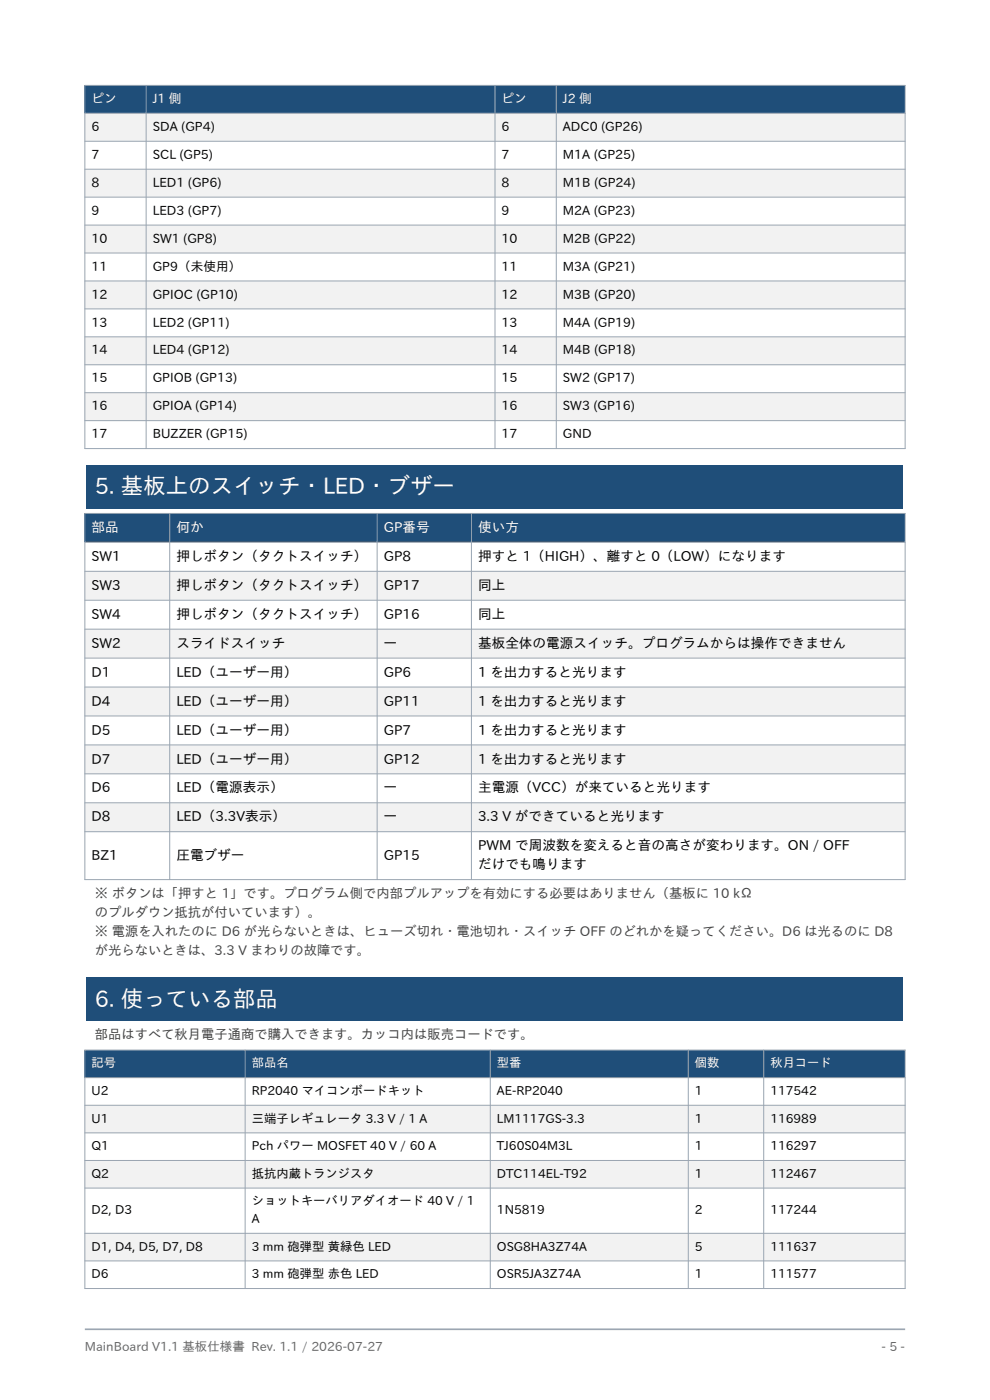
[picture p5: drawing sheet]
<svg xmlns="http://www.w3.org/2000/svg" width="210mm" height="297mm" viewBox="0 0 210 297" stroke-linecap="round" stroke-linejoin="round" font-family="sans-serif">
<defs><g id="words">
<g font-size="4.8" fill="#fff">
<text x="20.1" y="104.9">5. 基板上のスイッチ・LED・ブザー</text>
<text x="20.1" y="213.6">6. 使っている部品</text>
</g>
<g font-size="2.9" fill="#fff">
<text x="19.4" y="112.9">部品</text>
<text x="37.4" y="112.9">何か</text>
<text x="81.4" y="112.9">GP番号</text>
<text x="101.4" y="112.9">使い方</text>
</g>
<g font-size="2.9">
<text x="19.4" y="119">SW1</text>
<text x="37.4" y="119">押しボタン（タクトスイッチ）</text>
<text x="81.4" y="119">GP8</text>
<text x="101.4" y="119">押すと 1（HIGH）、離すと 0（LOW）になります</text>
<text x="19.4" y="125.1">SW3</text>
<text x="37.4" y="125.1">押しボタン（タクトスイッチ）</text>
<text x="81.4" y="125.1">GP17</text>
<text x="101.4" y="125.1">同上</text>
<text x="19.4" y="131.3">SW4</text>
<text x="37.4" y="131.3">押しボタン（タクトスイッチ）</text>
<text x="81.4" y="131.3">GP16</text>
<text x="101.4" y="131.3">同上</text>
<text x="19.4" y="137.4">SW2</text>
<text x="37.4" y="137.4">スライドスイッチ</text>
<text x="81.4" y="137.4">—</text>
<text x="101.4" y="137.4">基板全体の電源スイッチ。プログラムからは操作できません</text>
<text x="19.4" y="143.6">D1</text>
<text x="37.4" y="143.6">LED（ユーザー用）</text>
<text x="81.4" y="143.6">GP6</text>
<text x="101.4" y="143.6">1 を出力すると光ります</text>
<text x="19.4" y="149.7">D4</text>
<text x="37.4" y="149.7">LED（ユーザー用）</text>
<text x="81.4" y="149.7">GP11</text>
<text x="101.4" y="149.7">1 を出力すると光ります</text>
<text x="19.4" y="155.8">D5</text>
<text x="37.4" y="155.8">LED（ユーザー用）</text>
<text x="81.4" y="155.8">GP7</text>
<text x="101.4" y="155.8">1 を出力すると光ります</text>
<text x="19.4" y="162">D7</text>
<text x="37.4" y="162">LED（ユーザー用）</text>
<text x="81.4" y="162">GP12</text>
<text x="101.4" y="162">1 を出力すると光ります</text>
<text x="19.4" y="168.1">D6</text>
<text x="37.4" y="168.1">LED（電源表示）</text>
<text x="81.4" y="168.1">—</text>
<text x="101.4" y="168.1">主電源（VCC）が来ていると光ります</text>
<text x="19.4" y="174.3">D8</text>
<text x="37.4" y="174.3">LED（3.3V表示）</text>
<text x="81.4" y="174.3">—</text>
<text x="101.4" y="174.3">3.3 V ができていると光ります</text>
<text x="19.4" y="182.4">BZ1</text>
<text x="37.4" y="182.4">圧電ブザー</text>
<text x="81.4" y="182.4">GP15</text>
<text x="101.4" y="180.4">PWM で周波数を変えると音の高さが変わります。ON / OFF</text>
<text x="101.4" y="184.4">だけでも鳴ります</text>
</g>
<g font-size="2.8" fill="#444">
<text x="20.1" y="190.5">※ ボタンは「押すと 1」です。プログラム側で内部プルアップを有効にする必要はありません（基板に 10 kΩ</text>
<text x="20.1" y="194.5">のプルダウン抵抗が付いています）。</text>
<text x="20.1" y="198.6">※ 電源を入れたのに D6 が光らないときは、ヒューズ切れ・電池切れ・スイッチ OFF のどれかを疑ってください。D6 は光るのに D8</text>
<text x="20.1" y="202.7">が光らないときは、3.3 V まわりの故障です。</text>
<text x="20.1" y="220.5">部品はすべて秋月電子通商で購入できます。カッコ内は販売コードです。</text>
</g>
<g font-size="2.7" fill="#fff">
<text x="19.4" y="21.9">ピン</text>
<text x="32.4" y="21.9">J1 側</text>
<text x="106.4" y="21.9">ピン</text>
<text x="119.4" y="21.9">J2 側</text>
</g>
<g font-size="2.7">
<text x="19.4" y="27.8">6</text>
<text x="32.4" y="27.8">SDA (GP4)</text>
<text x="106.4" y="27.8">6</text>
<text x="119.4" y="27.8">ADC0 (GP26)</text>
<text x="19.4" y="33.7">7</text>
<text x="32.4" y="33.7">SCL (GP5)</text>
<text x="106.4" y="33.7">7</text>
<text x="119.4" y="33.7">M1A (GP25)</text>
<text x="19.4" y="39.6">8</text>
<text x="32.4" y="39.6">LED1 (GP6)</text>
<text x="106.4" y="39.6">8</text>
<text x="119.4" y="39.6">M1B (GP24)</text>
<text x="19.4" y="45.6">9</text>
<text x="32.4" y="45.6">LED3 (GP7)</text>
<text x="106.4" y="45.6">9</text>
<text x="119.4" y="45.6">M2A (GP23)</text>
<text x="19.4" y="51.5">10</text>
<text x="32.4" y="51.5">SW1 (GP8)</text>
<text x="106.4" y="51.5">10</text>
<text x="119.4" y="51.5">M2B (GP22)</text>
<text x="19.4" y="57.4">11</text>
<text x="32.4" y="57.4">GP9（未使用）</text>
<text x="106.4" y="57.4">11</text>
<text x="119.4" y="57.4">M3A (GP21)</text>
<text x="19.4" y="63.3">12</text>
<text x="32.4" y="63.3">GPIOC (GP10)</text>
<text x="106.4" y="63.3">12</text>
<text x="119.4" y="63.3">M3B (GP20)</text>
<text x="19.4" y="69.3">13</text>
<text x="32.4" y="69.3">LED2 (GP11)</text>
<text x="106.4" y="69.3">13</text>
<text x="119.4" y="69.3">M4A (GP19)</text>
<text x="19.4" y="75.2">14</text>
<text x="32.4" y="75.2">LED4 (GP12)</text>
<text x="106.4" y="75.2">14</text>
<text x="119.4" y="75.2">M4B (GP18)</text>
<text x="19.4" y="81.1">15</text>
<text x="32.4" y="81.1">GPIOB (GP13)</text>
<text x="106.4" y="81.1">15</text>
<text x="119.4" y="81.1">SW2 (GP17)</text>
<text x="19.4" y="87">16</text>
<text x="32.4" y="87">GPIOA (GP14)</text>
<text x="106.4" y="87">16</text>
<text x="119.4" y="87">SW3 (GP16)</text>
<text x="19.4" y="93">17</text>
<text x="32.4" y="93">BUZZER (GP15)</text>
<text x="106.4" y="93">17</text>
<text x="119.4" y="93">GND</text>
</g>
<g font-size="2.6" fill="#fff">
<text x="19.4" y="226.4">記号</text>
<text x="53.4" y="226.4">部品名</text>
<text x="105.4" y="226.4">型番</text>
<text x="147.4" y="226.4">個数</text>
<text x="163.4" y="226.4">秋月コード</text>
</g>
<g font-size="2.6">
<text x="19.4" y="232.3">U2</text>
<text x="53.4" y="232.3">RP2040 マイコンボードキット</text>
<text x="105.4" y="232.3">AE-RP2040</text>
<text x="147.4" y="232.3">1</text>
<text x="163.4" y="232.3">117542</text>
<text x="19.4" y="238.1">U1</text>
<text x="53.4" y="238.1">三端子レギュレータ 3.3 V / 1 A</text>
<text x="105.4" y="238.1">LM1117GS-3.3</text>
<text x="147.4" y="238.1">1</text>
<text x="163.4" y="238.1">116989</text>
<text x="19.4" y="244">Q1</text>
<text x="53.4" y="244">Pch パワー MOSFET 40 V / 60 A</text>
<text x="105.4" y="244">TJ60S04M3L</text>
<text x="147.4" y="244">1</text>
<text x="163.4" y="244">116297</text>
<text x="19.4" y="249.9">Q2</text>
<text x="53.4" y="249.9">抵抗内蔵トランジスタ</text>
<text x="105.4" y="249.9">DTC114EL-T92</text>
<text x="147.4" y="249.9">1</text>
<text x="163.4" y="249.9">112467</text>
<text x="19.4" y="257.6">D2, D3</text>
<text x="53.4" y="255.7">ショットキーバリアダイオード 40 V / 1</text>
<text x="105.4" y="257.6">1N5819</text>
<text x="147.4" y="257.6">2</text>
<text x="163.4" y="257.6">117244</text>
<text x="53.4" y="259.5">A</text>
<text x="19.4" y="265.3">D1, D4, D5, D7, D8</text>
<text x="53.4" y="265.3">3 mm 砲弾型 黄緑色 LED</text>
<text x="105.4" y="265.3">OSG8HA3Z74A</text>
<text x="147.4" y="265.3">5</text>
<text x="163.4" y="265.3">111637</text>
<text x="19.4" y="271.2">D6</text>
<text x="53.4" y="271.2">3 mm 砲弾型 赤色 LED</text>
<text x="105.4" y="271.2">OSR5JA3Z74A</text>
<text x="147.4" y="271.2">1</text>
<text x="163.4" y="271.2">111577</text>
</g>
<g font-size="2.6" fill="#666">
<text x="18" y="286.5">MainBoard V1.1 基板仕様書 Rev. 1.1 / 2026-07-27</text>
<text x="187" y="286.5">- 5 -</text>
</g>
</g></defs>
<path d="M18 282h174" fill="none" stroke="#9aa5b1" stroke-width=".35"/>
<path d="M18 18.1h174v5.9h-174z" fill-rule="evenodd" fill="#1f4e79"/>
<g fill="#f2f2f2">
<path d="M18 24h174v6h-174z" fill-rule="evenodd"/>
<path d="M18 35.9h174v5.9h-174z" fill-rule="evenodd"/>
<path d="M18 47.8h174v5.9h-174z" fill-rule="evenodd"/>
<path d="M18 59.6h174v5.9h-174z" fill-rule="evenodd"/>
<path d="M18 71.5h174v5.9h-174z" fill-rule="evenodd"/>
<path d="M18 83.3h174v5.9h-174z" fill-rule="evenodd"/>
</g>
<g fill="none" stroke="#9aa5b1" stroke-width=".21">
<path d="M18 18.1h174v77.1h-174zM31 18.1v77.1M105 18.1v77.1M118 18.1v77.1M18 24h174M18 30h174M18 35.9h174M18 41.8h174M18 47.8h174M18 53.7h174M18 59.6h174M18 65.5h174"/>
<path d="M18 71.5h174M18 77.4h174M18 83.3h174M18 89.2h174"/>
</g>
<g fill="#1f4e79">
<path d="M18.4 98.7h173.2v9.2h-173.2z" fill-rule="evenodd"/>
<path d="M18 108.9h174v6.2h-174z" fill-rule="evenodd"/>
</g>
<g fill="#f2f2f2">
<path d="M18 121.2h174v6.1h-174z" fill-rule="evenodd"/>
<path d="M18 133.5h174v6.1h-174z" fill-rule="evenodd"/>
<path d="M18 145.8h174v6.1h-174z" fill-rule="evenodd"/>
<path d="M18 158h174v6.2h-174z" fill-rule="evenodd"/>
<path d="M18 170.3h174v6.1h-174z" fill-rule="evenodd"/>
</g>
<g fill="none" stroke="#9aa5b1" stroke-width=".21">
<path d="M18 108.9h174v77.7h-174zM18 115.1h174M36 108.9v77.7M80 108.9v77.7M100 108.9v77.7M18 121.2h174M18 127.3h174M18 133.5h174M18 139.6h174M18 145.8h174M18 151.9h174M18 158h174"/>
<path d="M18 164.2h174M18 170.3h174M18 176.4h174"/>
</g>
<g fill="#1f4e79">
<path d="M18.4 207.4h173.2v9.2h-173.2z" fill-rule="evenodd"/>
<path d="M18 222.8h174v5.8h-174z" fill-rule="evenodd"/>
</g>
<g fill="#f2f2f2">
<path d="M18 234.5h174v5.8h-174z" fill-rule="evenodd"/>
<path d="M18 246.2h174v5.8h-174z" fill-rule="evenodd"/>
<path d="M18 261.6h174v5.9h-174z" fill-rule="evenodd"/>
</g>
<path d="M18 222.8h174v50.6h-174zM18 228.6h174M18 234.5h174M52 222.8v50.6M104 222.8v50.6M146 222.8v50.6M162 222.8v50.6M18 240.3h174M18 246.2h174M18 252h174M18 261.6h174M18 267.5h174" fill="none" stroke="#9aa5b1" stroke-width=".21"/>
<use href="#words"/>
</svg>
